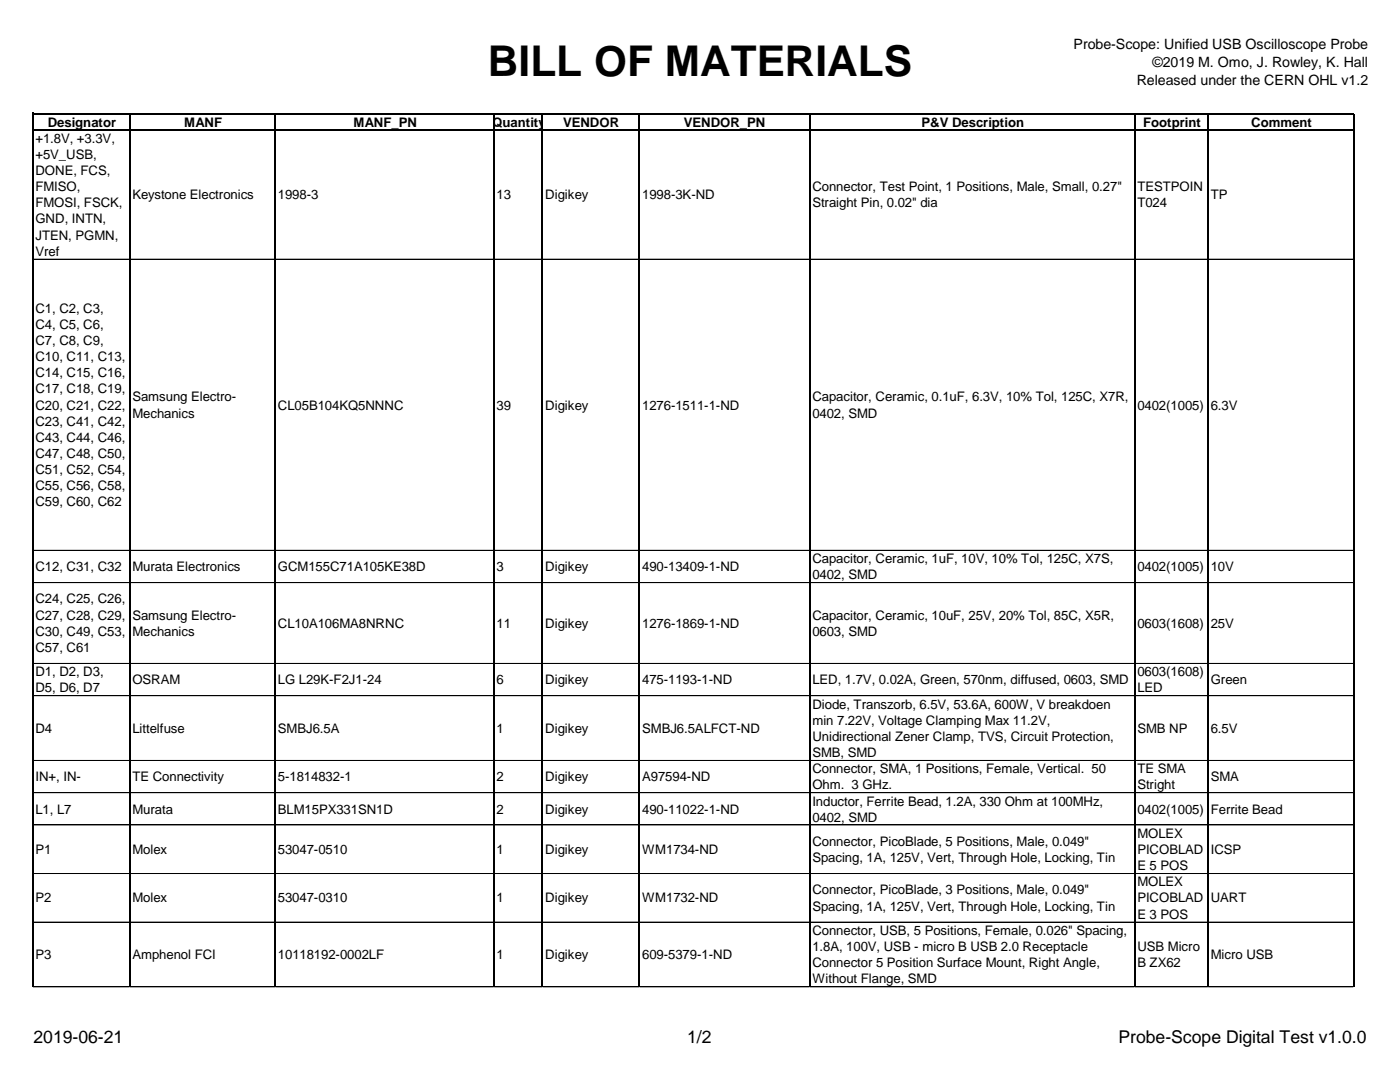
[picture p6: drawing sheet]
<svg xmlns="http://www.w3.org/2000/svg" width="279mm" height="216mm" viewBox="0 0 279 216" stroke-linecap="round" stroke-linejoin="round" font-family="sans-serif">
<defs><g id="words">
<text font-size="8.5" x="97.4" y="15.2">BILL OF MATERIALS</text>
<g font-size="3.5">
<text x="6.7" y="208.2">2019-06-21</text>
<text x="137.1" y="208.2">1/2</text>
<text x="223.2" y="208.2">Probe-Scope Digital Test v1.0.0</text>
</g>
<g font-size="2.8">
<text x="214.2" y="9.7">Probe-Scope: Unified USB Oscilloscope Probe</text>
<text x="226.9" y="16.9">Released under the CERN OHL v1.2</text>
<text x="230" y="13.3">©2019 M. Omo, J. Rowley, K. Hall</text>
</g>
<g font-size="2.6">
<text x="7.1" y="28.5">+1.8V, +3.3V,</text>
<text x="9.5" y="25.3">Designator</text>
<text x="36.8" y="25.3">MANF</text>
<text x="70.6" y="25.3">MANF_PN</text>
<text x="98.3" y="25.3">Quantity</text>
<text x="112.4" y="25.3">VENDOR</text>
<text x="136.5" y="25.3">VENDOR_PN</text>
<text x="183.9" y="25.3">P&amp;V Description</text>
<text x="228.1" y="25.3">Footprint</text>
<text x="249.7" y="25.3">Comment</text>
<text x="7.1" y="31.7">+5V_USB,</text>
<text x="7.1" y="34.9">DONE, FCS,</text>
<text x="7.1" y="38.1">FMISO,</text>
<text x="7.1" y="41.4">FMOSI, FSCK,</text>
<text x="26.4" y="39.8">Keystone Electronics</text>
<text x="55.5" y="39.8">1998-3</text>
<text x="99.1" y="39.8">13</text>
<text x="108.8" y="39.8">Digikey</text>
<text x="128.2" y="39.8">1998-3K-ND</text>
<text x="162.1" y="38.1">Connector, Test Point, 1 Positions, Male, Small, 0.27&quot;</text>
<text x="162.1" y="41.4">Straight Pin, 0.02&quot; dia</text>
<text x="227" y="38.1">TESTPOIN</text>
<text x="227" y="41.4">T024</text>
<text x="241.6" y="39.8">TP</text>
<text x="7.1" y="44.6">GND, INTN,</text>
<text x="7.1" y="47.8">JTEN, PGMN,</text>
<text x="7.1" y="51">Vref</text>
<text x="7.1" y="62.4">C1, C2, C3,</text>
<text x="7.1" y="65.6">C4, C5, C6,</text>
<text x="7.1" y="68.8">C7, C8, C9,</text>
<text x="7.1" y="72.1">C10, C11, C13,</text>
<text x="7.1" y="75.3">C14, C15, C16,</text>
<text x="7.1" y="78.5">C17, C18, C19,</text>
<text x="7.1" y="81.7">C20, C21, C22,</text>
<text x="26.4" y="80.1">Samsung Electro-</text>
<text x="26.4" y="83.3">Mechanics</text>
<text x="55.5" y="81.7">CL05B104KQ5NNNC</text>
<text x="99.1" y="81.7">39</text>
<text x="108.8" y="81.7">Digikey</text>
<text x="128.2" y="81.7">1276-1511-1-ND</text>
<text x="162.1" y="80.1">Capacitor, Ceramic, 0.1uF, 6.3V, 10% Tol, 125C, X7R,</text>
<text x="162.1" y="83.3">0402, SMD</text>
<text x="227" y="81.7">0402(1005)</text>
<text x="241.6" y="81.7">6.3V</text>
<text x="7.1" y="84.9">C23, C41, C42,</text>
<text x="7.1" y="88.2">C43, C44, C46,</text>
<text x="7.1" y="91.4">C47, C48, C50,</text>
<text x="7.1" y="94.6">C51, C52, C54,</text>
<text x="7.1" y="97.8">C55, C56, C58,</text>
<text x="7.1" y="101">C59, C60, C62</text>
<text x="7.1" y="114">C12, C31, C32</text>
<text x="26.4" y="114">Murata Electronics</text>
<text x="55.5" y="114">GCM155C71A105KE38D</text>
<text x="99.1" y="114">3</text>
<text x="108.8" y="114">Digikey</text>
<text x="128.2" y="114">490-13409-1-ND</text>
<text x="162.1" y="112.4">Capacitor, Ceramic, 1uF, 10V, 10% Tol, 125C, X7S,</text>
<text x="227" y="114">0402(1005)</text>
<text x="241.6" y="114">10V</text>
<text x="162.1" y="115.6">0402, SMD</text>
<text x="7.1" y="120.4">C24, C25, C26,</text>
<text x="7.1" y="123.6">C27, C28, C29,</text>
<text x="26.4" y="123.6">Samsung Electro-</text>
<text x="55.5" y="125.2">CL10A106MA8NRNC</text>
<text x="99.1" y="125.2">11</text>
<text x="108.8" y="125.2">Digikey</text>
<text x="128.2" y="125.2">1276-1869-1-ND</text>
<text x="162.1" y="123.6">Capacitor, Ceramic, 10uF, 25V, 20% Tol, 85C, X5R,</text>
<text x="227" y="125.2">0603(1608)</text>
<text x="241.6" y="125.2">25V</text>
<text x="7.1" y="126.9">C30, C49, C53,</text>
<text x="7.1" y="130.1">C57, C61</text>
<text x="26.4" y="126.9">Mechanics</text>
<text x="162.1" y="126.9">0603, SMD</text>
<text x="7.1" y="134.9">D1, D2, D3,</text>
<text x="26.4" y="136.5">OSRAM</text>
<text x="55.5" y="136.5">LG L29K-F2J1-24</text>
<text x="99.1" y="136.5">6</text>
<text x="108.8" y="136.5">Digikey</text>
<text x="128.2" y="136.5">475-1193-1-ND</text>
<text x="162.1" y="136.5">LED, 1.7V, 0.02A, Green, 570nm, diffused, 0603, SMD</text>
<text x="227" y="134.9">0603(1608)</text>
<text x="241.6" y="136.5">Green</text>
<text x="7.1" y="138.2">D5, D6, D7</text>
<text x="162.1" y="141.4">Diode, Transzorb, 6.5V, 53.6A, 600W, V breakdoen</text>
<text x="227" y="138.2">LED</text>
<text x="7.1" y="146.2">D4</text>
<text x="26.4" y="146.2">Littelfuse</text>
<text x="55.5" y="146.2">SMBJ6.5A</text>
<text x="99.1" y="146.2">1</text>
<text x="108.8" y="146.2">Digikey</text>
<text x="128.2" y="146.2">SMBJ6.5ALFCT-ND</text>
<text x="162.1" y="144.6">min 7.22V, Voltage Clamping Max 11.2V,</text>
<text x="162.1" y="147.8">Unidirectional Zener Clamp, TVS, Circuit Protection,</text>
<text x="227" y="146.2">SMB NP</text>
<text x="241.6" y="146.2">6.5V</text>
<text x="7.1" y="155.9">IN+, IN-</text>
<text x="26.4" y="155.9">TE Connectivity</text>
<text x="55.5" y="155.9">5-1814832-1</text>
<text x="99.1" y="155.9">2</text>
<text x="108.8" y="155.9">Digikey</text>
<text x="128.2" y="155.9">A97594-ND</text>
<text x="162.1" y="151">SMB, SMD</text>
<text x="162.1" y="154.3">Connector, SMA, 1 Positions, Female, Vertical. 50</text>
<text x="227" y="154.3">TE SMA</text>
<text x="241.6" y="155.9">SMA</text>
<text x="162.1" y="157.5">Ohm. 3 GHz.</text>
<text x="162.1" y="160.7">Inductor, Ferrite Bead, 1.2A, 330 Ohm at 100MHz,</text>
<text x="227" y="157.5">Stright</text>
<text x="7.1" y="162.3">L1, L7</text>
<text x="26.4" y="162.3">Murata</text>
<text x="55.5" y="162.3">BLM15PX331SN1D</text>
<text x="99.1" y="162.3">2</text>
<text x="108.8" y="162.3">Digikey</text>
<text x="128.2" y="162.3">490-11022-1-ND</text>
<text x="162.1" y="163.9">0402, SMD</text>
<text x="227" y="162.3">0402(1005)</text>
<text x="227" y="167.2">MOLEX</text>
<text x="241.6" y="162.3">Ferrite Bead</text>
<text x="7.1" y="170.4">P1</text>
<text x="26.4" y="170.4">Molex</text>
<text x="55.5" y="170.4">53047-0510</text>
<text x="99.1" y="170.4">1</text>
<text x="108.8" y="170.4">Digikey</text>
<text x="128.2" y="170.4">WM1734-ND</text>
<text x="162.1" y="168.8">Connector, PicoBlade, 5 Positions, Male, 0.049&quot;</text>
<text x="162.1" y="172">Spacing, 1A, 125V, Vert, Through Hole, Locking, Tin</text>
<text x="227" y="170.4">PICOBLAD</text>
<text x="227" y="173.6">E 5 POS</text>
<text x="241.6" y="170.4">ICSP</text>
<text x="162.1" y="178.5">Connector, PicoBlade, 3 Positions, Male, 0.049&quot;</text>
<text x="227" y="176.9">MOLEX</text>
<text x="7.1" y="180.1">P2</text>
<text x="26.4" y="180.1">Molex</text>
<text x="55.5" y="180.1">53047-0310</text>
<text x="99.1" y="180.1">1</text>
<text x="108.8" y="180.1">Digikey</text>
<text x="128.2" y="180.1">WM1732-ND</text>
<text x="162.1" y="181.7">Spacing, 1A, 125V, Vert, Through Hole, Locking, Tin</text>
<text x="227" y="180.1">PICOBLAD</text>
<text x="227" y="183.3">E 3 POS</text>
<text x="241.6" y="180.1">UART</text>
<text x="7.1" y="191.4">P3</text>
<text x="26.4" y="191.4">Amphenol FCI</text>
<text x="55.5" y="191.4">10118192-0002LF</text>
<text x="99.1" y="191.4">1</text>
<text x="108.8" y="191.4">Digikey</text>
<text x="128.2" y="191.4">609-5379-1-ND</text>
<text x="162.1" y="186.6">Connector, USB, 5 Positions, Female, 0.026&quot; Spacing,</text>
<text x="162.1" y="189.8">1.8A, 100V, USB - micro B USB 2.0 Receptacle</text>
<text x="227" y="189.8">USB Micro</text>
<text x="241.6" y="191.4">Micro USB</text>
<text x="162.1" y="193">Connector 5 Position Surface Mount, Right Angle,</text>
<text x="162.1" y="196.2">Without Flange, SMD</text>
<text x="227" y="193">B ZX62</text>
</g>
</g></defs>
<g fill="none" stroke="#000" stroke-width=".2">
<path d="M6.6 51.7h19.1M26 51.7h28.8M55 51.7h43.4M98.7 51.7h9.4M108.4 51.7h19.1M127.7 51.7h33.7M161.7 51.7h64.6M226.6 51.7h14.4M241.2 51.7h28.8M6.6 109.8h19.1M6.6 116.3h19.1M26 109.8h28.8"/>
<path d="M26 116.3h28.8M55 109.8h43.4M55 116.3h43.4M98.7 109.8h9.4M98.7 116.3h9.4M108.4 109.8h19.1M108.4 116.3h19.1M127.7 109.8h33.7M127.7 116.3h33.7M161.7 109.8h64.6M161.7 116.3h64.6M226.6 109.8h14.4"/>
<path d="M226.6 116.3h14.4M241.2 109.8h28.8M241.2 116.3h28.8M6.6 132.4h19.1M6.6 138.8h19.1M26 132.4h28.8M26 138.8h28.8M55 132.4h43.4M55 138.8h43.4M98.7 132.4h9.4M98.7 138.8h9.4M108.4 132.4h19.1"/>
<path d="M108.4 138.8h19.1M127.7 132.4h33.7M127.7 138.8h33.7M161.7 132.4h64.6M161.7 138.8h64.6M226.6 132.4h14.4M226.6 138.8h14.4M241.2 132.4h28.8M241.2 138.8h28.8M6.6 151.7h19.1M6.6 158.2h19.1M26 151.7h28.8"/>
<path d="M26 158.2h28.8M55 151.7h43.4M55 158.2h43.4M98.7 151.7h9.4M98.7 158.2h9.4M108.4 151.7h19.1M108.4 158.2h19.1M127.7 151.7h33.7M127.7 158.2h33.7M161.7 151.7h64.6M161.7 158.2h64.6M226.6 151.7h14.4"/>
<path d="M226.6 158.2h14.4M241.2 151.7h28.8M241.2 158.2h28.8M6.6 164.6h19.1M6.6 174.3h19.1M26 164.6h28.8M26 174.3h28.8M55 164.6h43.4M55 174.3h43.4M98.7 164.6h9.4M98.7 174.3h9.4M108.4 164.6h19.1"/>
<path d="M108.4 174.3h19.1M127.7 164.6h33.7M127.7 174.3h33.7M161.7 164.6h64.6M161.7 174.3h64.6M226.6 164.6h14.4M226.6 174.3h14.4M241.2 164.6h28.8M241.2 174.3h28.8M6.6 184h19.1M6.6 196.9h19.1M26 184h28.8"/>
<path d="M26 196.9h28.8M55 184h43.4M55 196.9h43.4M98.7 184h9.4M98.7 196.9h9.4M108.4 184h19.1M108.4 196.9h19.1M127.7 184h33.7M127.7 196.9h33.7M161.7 184h64.6M161.7 196.9h64.6M226.6 184h14.4"/>
<path d="M226.6 196.9h14.4M241.2 184h28.8M241.2 196.9h28.8"/>
</g>
<path d="M6.5 22.5v174.4M6.6 22.6h263.6M6.6 25.9h263.6M25.9 22.8v174.1M54.9 22.8v174.1M98.6 22.8v174.1M108.3 22.8v174.1M127.6 22.8v174.1M161.6 22.8v174.1M226.4 22.8v174.1M241.1 22.8v174.1M270.1 22.8v174.1" fill="none" stroke="#000" stroke-width=".25"/>
<use href="#words"/>
</svg>
